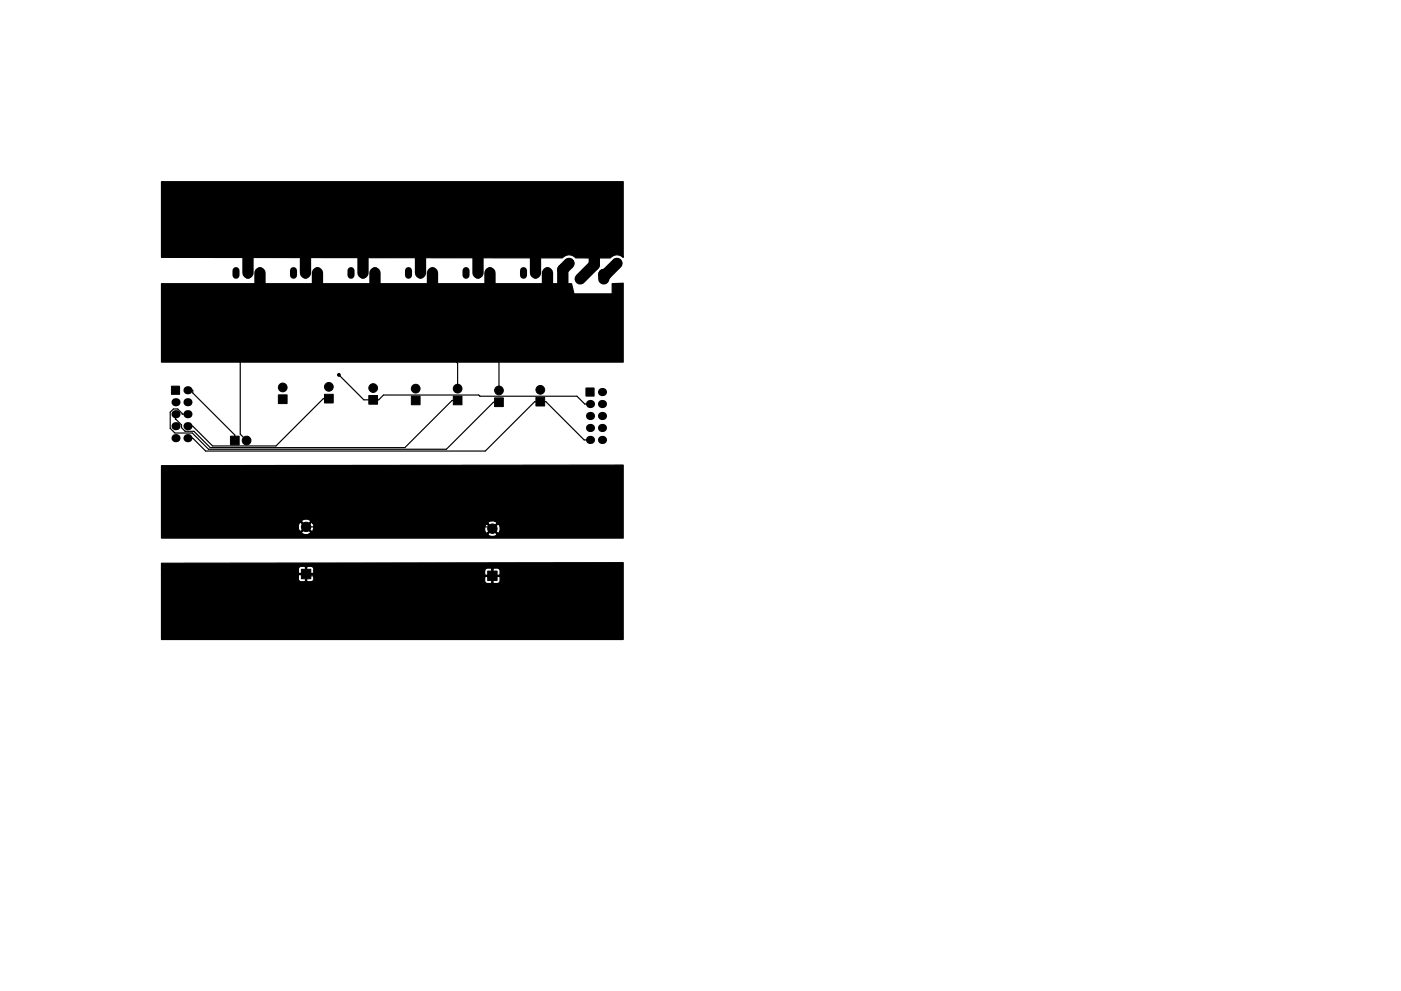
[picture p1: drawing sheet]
<svg xmlns="http://www.w3.org/2000/svg" width="297mm" height="210mm" viewBox="0 0 297 210" stroke-linecap="round" stroke-linejoin="round" font-family="sans-serif">
<g fill="#000" stroke="#000" stroke-width=".21">
<path d="M127.3 58.5h1.4v1.4h-1.4zM36.3 81.9h1.8v1.8h-1.8zM48.9 92.5h1.8v1.9h-1.8zM59 83.8h1.9v1.8h-1.9zM68.8 83.7h1.8v1.8h-1.8zM78.2 83.9h1.8v1.9h-1.8zM87.2 84h1.9v1.9h-1.9zM96.1 84h1.9v1.9h-1.9zM104.9 84.4h1.8v1.9h-1.8zM113.6 84.3h1.9v1.8h-1.9zM124.2 82.3h1.8v1.7h-1.8zM63.9 120.8h2v2h-2z"/>
<path d="M103.4 121.2h2v2h-2z"/>
<circle cx="120.6" cy="55.9" r="1"/>
<circle cx="123" cy="59.2" r=".7"/>
<circle cx="130.8" cy="55.9" r="1"/>
<circle cx="55.9" cy="60.6" r=".3"/>
<circle cx="61.1" cy="63.5" r=".3"/>
<circle cx="70.5" cy="62.9" r=".3"/>
<circle cx="71.9" cy="79.5" r=".3"/>
<circle cx="81.6" cy="65.6" r=".3"/>
<circle cx="93.2" cy="67.1" r=".3"/>
<circle cx="105" cy="63.2" r=".3"/>
<circle cx="52.3" cy="93.5" r=".92"/>
<circle cx="59.9" cy="82.2" r=".92"/>
<circle cx="69.7" cy="82.1" r=".92"/>
<circle cx="79.1" cy="82.3" r=".92"/>
<circle cx="88.1" cy="82.5" r=".92"/>
<circle cx="97" cy="82.5" r=".92"/>
<circle cx="105.8" cy="82.8" r=".92"/>
<circle cx="114.6" cy="82.7" r=".92"/>
<circle cx="64.9" cy="111.8" r="1"/>
<circle cx="104.4" cy="112.2" r="1"/>
</g>
<g fill="#000">
<circle cx="37.2" cy="87.9" r=".86"/>
<circle cx="37.2" cy="90.4" r=".86"/>
<circle cx="37.2" cy="85.3" r=".86"/>
<circle cx="37.2" cy="93" r=".86"/>
<circle cx="39.8" cy="87.9" r=".86"/>
<circle cx="39.8" cy="82.8" r=".86"/>
<circle cx="39.8" cy="85.3" r=".86"/>
<circle cx="39.8" cy="90.4" r=".86"/>
<circle cx="39.8" cy="93" r=".86"/>
<circle cx="125.1" cy="85.7" r=".86"/>
<circle cx="125.1" cy="88.3" r=".86"/>
<circle cx="125.1" cy="90.8" r=".86"/>
<circle cx="125.1" cy="93.3" r=".86"/>
<circle cx="127.6" cy="85.7" r=".86"/>
<circle cx="127.6" cy="88.3" r=".86"/>
<circle cx="127.6" cy="90.8" r=".86"/>
<circle cx="127.6" cy="93.3" r=".86"/>
<circle cx="127.6" cy="83.2" r=".86"/>
</g>
<g fill="none" stroke="#000" stroke-width="1.5">
<path d="M50 57.4v1M52.6 57.4v1M55.1 57.4v1M62.2 57.4v1M64.8 57.4v1M67.3 57.4v1M74.4 57.4v1M77 57.4v1M79.5 57.4v1M86.6 57.4v1M89.2 57.4v1M91.7 57.4v1"/>
<path d="M98.8 57.4v1M101.3 57.4v1M103.9 57.4v1M111 57.4v1M113.5 57.4v1M116.1 57.4v1"/>
</g>
<g fill="none" stroke="#000" stroke-width="2.4">
<path d="M52.6 53.2v4.7M55.1 57.9v3.7M64.8 52.9v5M67.3 57.9v3.6M77 53v4.9M79.5 57.9v3.6M89.2 53.1v4.8M91.7 57.9v3.7M101.3 52.8v5.1M103.9 57.9v3.5M113.5 53.4v4.5M116.1 57.9v3.8"/>
<path d="M120.6 55.9l-1.3 1.3v3.6M126 53.3v2.9l-3 3M130.8 55.9l-2.3 2.3h-.5v1"/>
</g>
<path d="M50.9 75.2v16.9l1.4 1.4M71.9 79.5l5.2 5.3h3.2l1-1h20.2l.2 .3h20.6l1.7 1.6h1.1M94.8 74.9l2.2 2.2v5.4M105.8 76v6.8M39.8 93h1.1l2.7 2.7h59.3l10.5-10.5h2.3l8.2 8.1h1.2M39.8 82.8h1.1v.6l8.9 8.9v1.2M69.7 84.6h-1.2l-10 10h-13.4l-4.2-4.2h-1.1M97 85h-1.1l-10.1 10h-41.2l-3.5-3.5h-1.8l-.8-.8v-.6l-1.3-1.1v-1.1M105.8 85.3h-1.2l-10 10h-50.4l-3.4-3.4h-3.7l-1-1v-3.5l.7-.6h.9l.9 1.1h1.2M64.9 111.8h39.1l.4 .4M64.9 121.8l.4 .4h39.1" fill="none" stroke="#000" stroke-width=".25"/>
<path d="M34.2 38.6h97.9v16a1.84 1.84 0 0 0-2.7 .1h-7.4a1.81 1.81 0 0 0-2.8 0l-85-.1zM34.2 60.2h87l.6 2.2h7.9l.1-.2v-2l2.3-.1v16.7h-97.9zM34.2 98.8l97.9-.1v15.5h-97.9v-1.3h29.7a1.2 1.2 0 0 0 1.6 .4h37.9a1.17 1.17 0 0 0 2 0l-1-1-1 1h-37.9l.3-.1 .1-.3-1-.9-1 .9h-29.7v-1.4h29.1v.7l.2 .5 .2 .1 1-1h.4l.9 1 .3-.1 .2-.8h36.2l.3 1.1 .2 .1 1-.9h.4l.9 .9a1.17 1.17 0 0 0 0-1.9l-.9 1h-.4l-1-1-.2 .1-.3 .6h-36.2l-.1-.9h37l1 1 1-1a1.17 1.17 0 0 0-2 0h-37l-.4-.2-.9 1h-.4l-1-1-.2 .1-.2 .6h-29.1v-.9h29.7l1 1 1-1a1.17 1.17 0 0 0-2 0h-29.7zM34.2 119.5l97.9-.1v16.3h-97.9v-13.6h29.1v.8l.5 .5h.8l.2-.1v-1.4h.2v1.4l.2 .1 1.1-.1 .2-.4v-.4h36.3v.8l.5 .5h.8l.2-.2v-1.3h.2v1.3l.2 .2h.8l.5-.5v-.8l-.1-.2h-3l-.1 .2h-36.3v-.4l-.1-.2h-3l-.1 .2h-29.1v-1.4h29.1v.8l.1 .2h1.4v-1.4h.2v1.4h1.4l.1-.2v-.5h36.3v.9l.1 .1h1.4v-1.3h.2v1.3h1.4l.1-.1v-.9l-.2-.4a1.69 1.69 0 0 0-1.5 .1l-.2-.2h-.8l-.5 .5h-36.3a.7 .7 0 0 0-.5-.8h-.8l-.2 .1a1.69 1.69 0 0 0-1.5-.1l-.2 .5h-29.1z" fill="#000" stroke="#000" stroke-width=".25"/>
</svg>
